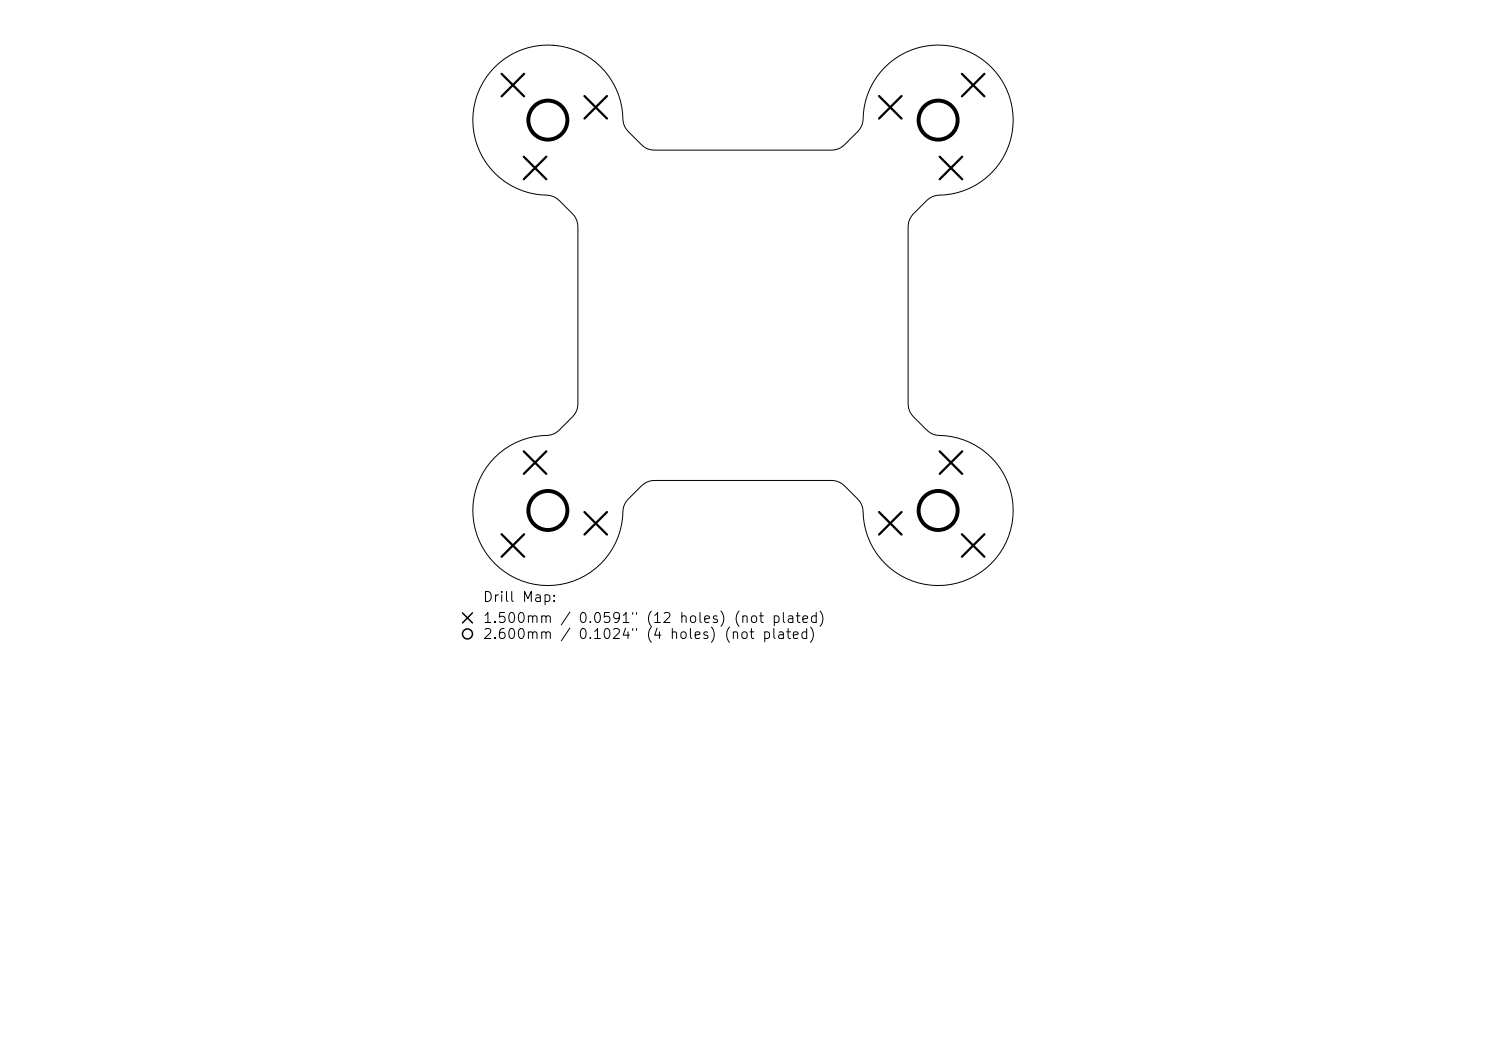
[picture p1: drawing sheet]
<svg xmlns="http://www.w3.org/2000/svg" width="297mm" height="210mm" viewBox="0 0 297 210" stroke-linecap="round" stroke-linejoin="round" font-family="sans-serif">
<defs><g id="words">
<g font-size="2">
<text x="96.4" y="120.8">Drill Map:</text>
<text x="96.4" y="125">1.500mm / 0.0591&quot; (12 holes) (not plated)</text>
<text x="96.4" y="128.2">2.600mm / 0.1024&quot; (4 holes) (not plated)</text>
</g>
</g></defs>
<path d="M98.8 13.5a15 15 0 0 1 16.5-3.3 15 15 0 0 1 9.3 14.1l.2 .9 .5 .8 2.9 2.9 1.2 .8 1.4 .3h35.9l.9-.3 .8-.4 3-3a4.6 4.6 0 0 0 1.2-3.8 15 15 0 0 1 16-13.4 15 15 0 0 1 13.9 15.7 15 15 0 0 1-15.3 14.3l-.9 .2-.8 .5-2.9 2.9-.8 1.2-.3 1.4v35.9l.3 .9 .4 .8 3 3a4.6 4.6 0 0 0 3.8 1.2 15 15 0 0 1 13.4 16 15 15 0 0 1-15.7 13.9 15 15 0 0 1-14.2-15.3l-.3-.9-.5-.8-2.9-2.9-1.2-.8-1.4-.3h-35.9l-.9 .3-.8 .4-3 3a4.6 4.6 0 0 0-1.2 3.8 15 15 0 0 1-16 13.4 15 15 0 0 1-13.9-15.7 15 15 0 0 1 15.3-14.2l.9-.3 .8-.5 2.9-2.9 .8-1.2 .3-1.4v-35.9l-.3-.9-.4-.8-3-3a4.6 4.6 0 0 0-3.8-1.2 15 15 0 0 1-12.6-9.8 15 15 0 0 1 3.4-15.6z" fill="none" stroke="#000" stroke-width=".2"/>
<g fill="none" stroke="#000" stroke-width=".45">
<path d="M100.3 14.8l4.5 4.5M104.8 14.8l-4.5 4.5M116.8 19.2l4.5 4.5M121.3 19.2l-4.5 4.5M175.7 19.2l4.5 4.5M180.2 19.2l-4.5 4.5M192.3 14.8l4.5 4.5M196.8 14.8l-4.5 4.5M104.7 31.3l4.5 4.5M109.2 31.3l-4.5 4.5M187.8 31.3l4.5 4.5M192.3 31.3l-4.5 4.5"/>
<path d="M104.7 90.2l4.5 4.5M109.2 90.2l-4.5 4.5M187.8 90.2l4.5 4.5M192.3 90.2l-4.5 4.5M100.3 106.8l4.5 4.5M104.8 106.8l-4.5 4.5M116.8 102.3l4.5 4.5M121.3 102.3l-4.5 4.5M175.7 102.3l4.5 4.5M180.2 102.3l-4.5 4.5M192.3 106.8l4.5 4.5M196.8 106.8l-4.5 4.5"/>
</g>
<g fill="none" stroke="#000" stroke-width=".78">
<circle cx="109.5" cy="24" r="3.9"/>
<circle cx="187.5" cy="24" r="3.9"/>
<circle cx="109.5" cy="102" r="3.9"/>
<circle cx="187.5" cy="102" r="3.9"/>
</g>
<g fill="none" stroke="#000" stroke-width=".3">
<path d="M92.4 122.5l2 2M94.4 122.5l-2 2"/>
<circle cx="93.4" cy="126.7" r="1"/>
</g>
<use href="#words"/>
</svg>
